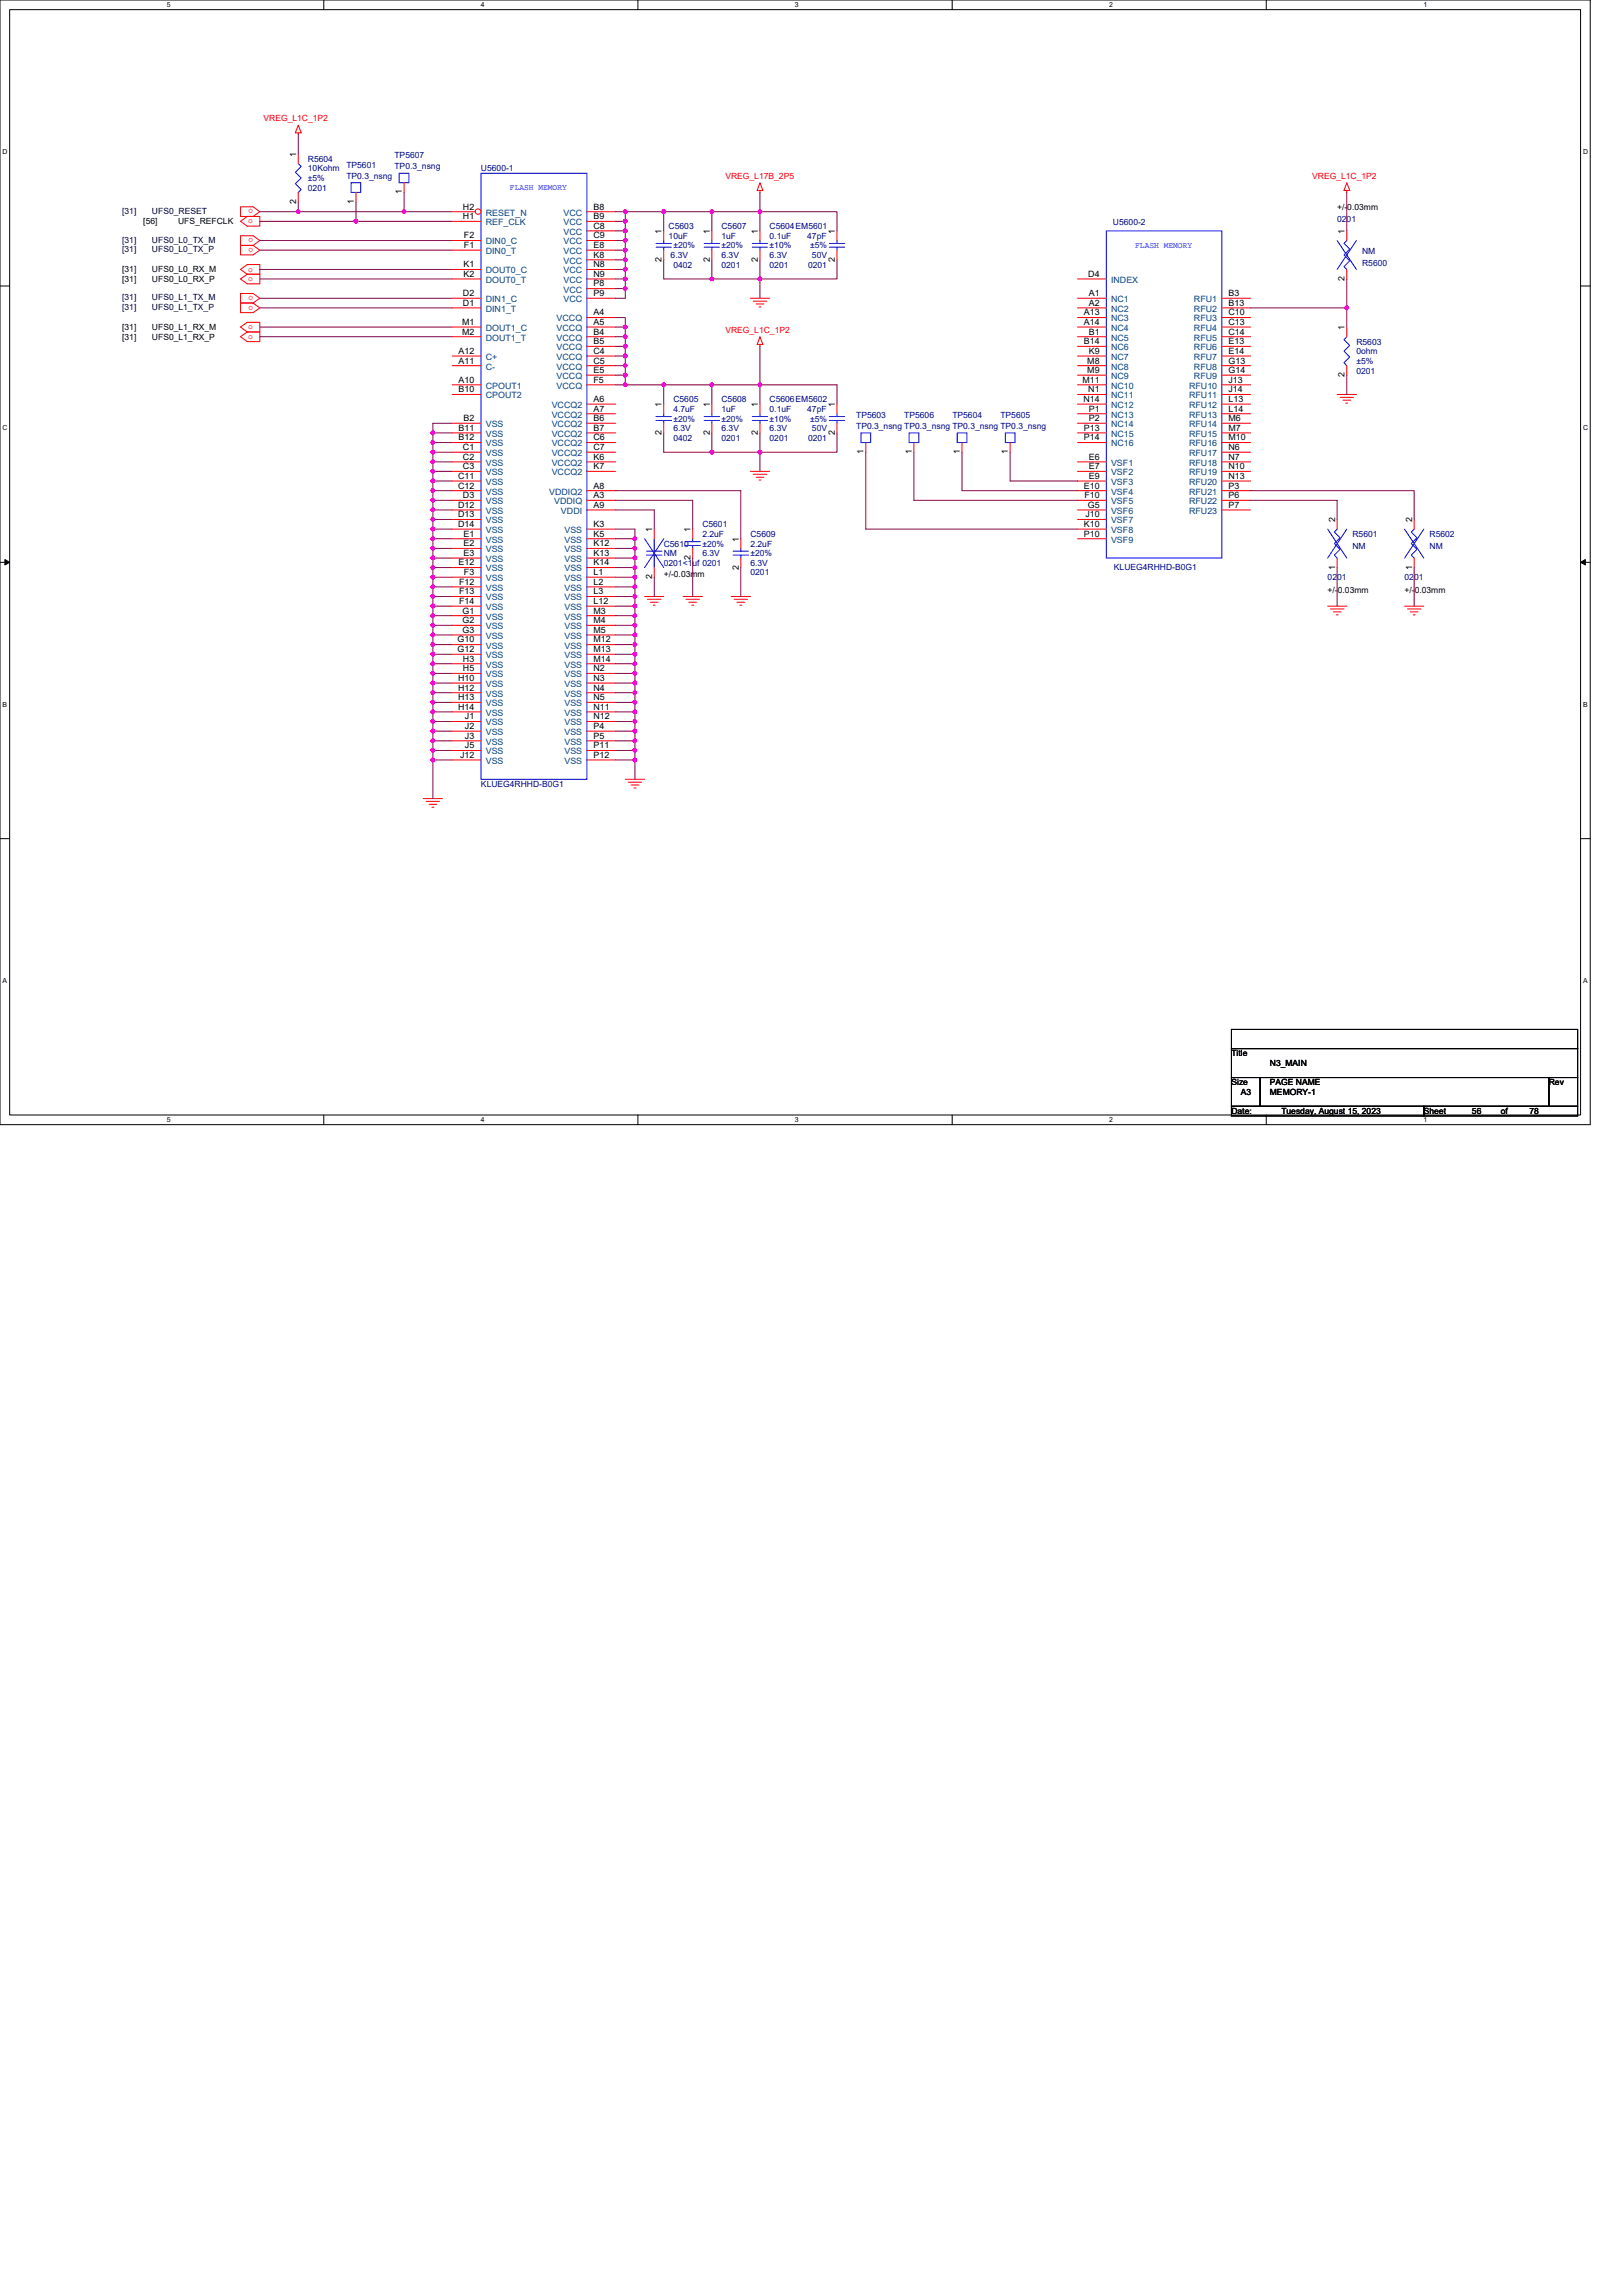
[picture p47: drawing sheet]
<svg xmlns="http://www.w3.org/2000/svg" width="210mm" height="297mm" viewBox="0 0 210 297" stroke-linecap="round" stroke-linejoin="round" font-family="sans-serif">
<defs><g id="words">
<g font-size="1.1" fill="#f00">
<text x="34.1" y="15.7">VREG_L1C_1P2</text>
<text x="93.9" y="23.2">VREG_L17B_2P5</text>
<text x="169.8" y="23.2">VREG_L1C_1P2</text>
<text x="32.1" y="28.9">o</text>
<text x="32.7" y="27.1" transform="rotate(-180 32.7 27.1)">o</text>
<text x="32.1" y="35.1">o</text>
<text x="32.7" y="32.1" transform="rotate(-180 32.7 32.1)">o</text>
<text x="32.7" y="30.8" transform="rotate(-180 32.7 30.8)">o</text>
<text x="32.1" y="36.4">o</text>
<text x="32.7" y="38.3" transform="rotate(-180 32.7 38.3)">o</text>
<text x="32.7" y="39.5" transform="rotate(-180 32.7 39.5)">o</text>
<text x="32.1" y="42.6">o</text>
<text x="32.1" y="43.9">o</text>
<text x="93.9" y="43.1">VREG_L1C_1P2</text>
</g>
<g font-size="1.1">
<text x="38.3" y="20.3" transform="rotate(-90 38.3 20.3)">1</text>
<text x="18.5" y="29">[56]</text>
<text x="23" y="29">UFS_REFCLK</text>
<text x="38.3" y="26.4" transform="rotate(-90 38.3 26.4)">2</text>
<text x="45.8" y="26.4" transform="rotate(-90 45.8 26.4)">1</text>
<text x="52" y="25.1" transform="rotate(-90 52 25.1)">1</text>
<text x="59.9" y="28.4">H1</text>
<text x="59.9" y="27.1">H2</text>
<text x="76.8" y="27.1">B8</text>
<text x="76.8" y="28.4">B9</text>
<text x="76.8" y="29.6">C8</text>
<text x="173" y="27.2">+/-0.03mm</text>
<text x="15.8" y="35.2">[31]</text>
<text x="19.7" y="35.2">UFS0_L0_RX_M</text>
<text x="60" y="34.6">K1</text>
<text x="60" y="35.8">K2</text>
<text x="60" y="30.8">F2</text>
<text x="60" y="32.1">F1</text>
<text x="76.8" y="30.8">C9</text>
<text x="76.8" y="32.1">E8</text>
<text x="76.8" y="33.3">K8</text>
<text x="76.8" y="34.6">N8</text>
<text x="76.8" y="35.8">N9</text>
<text x="85.6" y="33.9" transform="rotate(-90 85.6 33.9)">2</text>
<text x="85.6" y="30.2" transform="rotate(-90 85.6 30.2)">1</text>
<text x="91.8" y="33.9" transform="rotate(-90 91.8 33.9)">2</text>
<text x="91.8" y="30.2" transform="rotate(-90 91.8 30.2)">1</text>
<text x="98" y="33.9" transform="rotate(-90 98 33.9)">2</text>
<text x="98" y="30.2" transform="rotate(-90 98 30.2)">1</text>
<text x="108" y="33.9" transform="rotate(-90 108 33.9)">2</text>
<text x="108" y="30.2" transform="rotate(-90 108 30.2)">1</text>
<text x="140.8" y="35.8">D4</text>
<text x="174" y="30.2" transform="rotate(-90 174 30.2)">1</text>
<text x="15.8" y="36.5">[31]</text>
<text x="19.7" y="36.5">UFS0_L0_RX_P</text>
<text x="59.9" y="38.3">D2</text>
<text x="59.9" y="39.6">D1</text>
<text x="76.8" y="37.1">P8</text>
<text x="76.8" y="38.3">P9</text>
<text x="76.8" y="40.8">A4</text>
<text x="140.2" y="40.8">A13</text>
<text x="140.9" y="38.3">A1</text>
<text x="140.9" y="39.6">A2</text>
<text x="158.9" y="38.3">B3</text>
<text x="158.9" y="39.6">B13</text>
<text x="158.9" y="40.8">C10</text>
<text x="174" y="36.4" transform="rotate(-90 174 36.4)">2</text>
<text x="15.8" y="42.7">[31]</text>
<text x="15.8" y="44">[31]</text>
<text x="19.7" y="42.7">UFS0_L1_RX_M</text>
<text x="19.7" y="44">UFS0_L1_RX_P</text>
<text x="59.3" y="45.8">A12</text>
<text x="59.3" y="47">A11</text>
<text x="59.8" y="42">M1</text>
<text x="59.8" y="43.3">M2</text>
<text x="76.8" y="42">A5</text>
<text x="76.8" y="43.3">B4</text>
<text x="76.8" y="44.5">B5</text>
<text x="76.8" y="45.8">C4</text>
<text x="76.8" y="47">C5</text>
<text x="140.2" y="42">A14</text>
<text x="140.2" y="44.5">B14</text>
<text x="140.7" y="47">M8</text>
<text x="140.9" y="43.3">B1</text>
<text x="140.9" y="45.8">K9</text>
<text x="158.9" y="42">C13</text>
<text x="158.9" y="43.3">C14</text>
<text x="158.9" y="44.5">E13</text>
<text x="158.9" y="45.8">E14</text>
<text x="158.9" y="47">G13</text>
<text x="174" y="42.7" transform="rotate(-90 174 42.7)">1</text>
<text x="59.3" y="49.5">A10</text>
<text x="59.3" y="50.8">B10</text>
<text x="76.8" y="52">A6</text>
<text x="76.8" y="53.3">A7</text>
<text x="76.8" y="48.3">E5</text>
<text x="76.8" y="49.5">F5</text>
<text x="85.6" y="52.7" transform="rotate(-90 85.6 52.7)">1</text>
<text x="91.8" y="52.7" transform="rotate(-90 91.8 52.7)">1</text>
<text x="98" y="52.7" transform="rotate(-90 98 52.7)">1</text>
<text x="108" y="52.7" transform="rotate(-90 108 52.7)">1</text>
<text x="140" y="49.5">M11</text>
<text x="140.2" y="52">N14</text>
<text x="140.7" y="48.3">M9</text>
<text x="140.8" y="50.8">N1</text>
<text x="140.9" y="53.3">P1</text>
<text x="158.9" y="49.5">J13</text>
<text x="158.9" y="50.8">J14</text>
<text x="158.9" y="52">L13</text>
<text x="158.9" y="53.3">L14</text>
<text x="158.9" y="48.3">G14</text>
<text x="174" y="48.8" transform="rotate(-90 174 48.8)">2</text>
<text x="59.3" y="55.7">B11</text>
<text x="59.3" y="57">B12</text>
<text x="59.9" y="58.2">C1</text>
<text x="59.9" y="59.5">C2</text>
<text x="60" y="54.5">B2</text>
<text x="76.8" y="54.5">B6</text>
<text x="76.8" y="55.7">B7</text>
<text x="76.8" y="57">C6</text>
<text x="76.8" y="58.2">C7</text>
<text x="76.8" y="59.5">K6</text>
<text x="85.6" y="56.3" transform="rotate(-90 85.6 56.3)">2</text>
<text x="91.8" y="56.3" transform="rotate(-90 91.8 56.3)">2</text>
<text x="98" y="56.3" transform="rotate(-90 98 56.3)">2</text>
<text x="108" y="56.3" transform="rotate(-90 108 56.3)">2</text>
<text x="111.7" y="58.8" transform="rotate(-90 111.7 58.8)">1</text>
<text x="118" y="58.8" transform="rotate(-90 118 58.8)">1</text>
<text x="124.2" y="58.8" transform="rotate(-90 124.2 58.8)">1</text>
<text x="130.4" y="58.8" transform="rotate(-90 130.4 58.8)">1</text>
<text x="140.2" y="55.7">P13</text>
<text x="140.2" y="57">P14</text>
<text x="140.9" y="54.5">P2</text>
<text x="140.9" y="59.5">E6</text>
<text x="158.9" y="54.5">M6</text>
<text x="158.9" y="55.7">M7</text>
<text x="158.9" y="57">M10</text>
<text x="158.9" y="58.2">N6</text>
<text x="158.9" y="59.5">N7</text>
<text x="59.3" y="62">C11</text>
<text x="59.3" y="63.2">C12</text>
<text x="59.3" y="65.7">D12</text>
<text x="59.9" y="60.7">C3</text>
<text x="59.9" y="64.5">D3</text>
<text x="76.8" y="60.7">K7</text>
<text x="76.8" y="65.7">A9</text>
<text x="76.8" y="64.5">A3</text>
<text x="76.8" y="63.2">A8</text>
<text x="140.2" y="63.2">E10</text>
<text x="140.3" y="64.5">F10</text>
<text x="140.7" y="65.7">G5</text>
<text x="140.9" y="60.7">E7</text>
<text x="140.9" y="62">E9</text>
<text x="158.9" y="60.7">N10</text>
<text x="158.9" y="62">N13</text>
<text x="158.9" y="63.2">P3</text>
<text x="158.9" y="64.5">P6</text>
<text x="158.9" y="65.7">P7</text>
<text x="59.3" y="66.9">D13</text>
<text x="59.3" y="68.2">D14</text>
<text x="60" y="69.4">E1</text>
<text x="60" y="70.7">E2</text>
<text x="60" y="71.9">E3</text>
<text x="76.8" y="68.2">K3</text>
<text x="76.8" y="69.4">K5</text>
<text x="76.8" y="70.7">K12</text>
<text x="76.8" y="71.9">K13</text>
<text x="84.4" y="68.8" transform="rotate(-90 84.4 68.8)">1</text>
<text x="89.3" y="68.8" transform="rotate(-90 89.3 68.8)">1</text>
<text x="95.6" y="70.1" transform="rotate(-90 95.6 70.1)">1</text>
<text x="140.2" y="68.2">K10</text>
<text x="140.2" y="69.4">P10</text>
<text x="140.4" y="66.9">J10</text>
<text x="172.7" y="67.6" transform="rotate(-90 172.7 67.6)">2</text>
<text x="182.7" y="67.6" transform="rotate(-90 182.7 67.6)">2</text>
<text x="59.3" y="73.2">E12</text>
<text x="59.4" y="75.6">F12</text>
<text x="59.4" y="76.9">F13</text>
<text x="60" y="74.4">F3</text>
<text x="76.8" y="73.2">K14</text>
<text x="76.8" y="74.4">L1</text>
<text x="76.8" y="75.6">L2</text>
<text x="76.8" y="76.9">L3</text>
<text x="84.4" y="74.9" transform="rotate(-90 84.4 74.9)">2</text>
<text x="85.9" y="74.7">+/-0.03mm</text>
<text x="89.3" y="72.5" transform="rotate(-90 89.3 72.5)">2</text>
<text x="95.6" y="73.7" transform="rotate(-90 95.6 73.7)">2</text>
<text x="171.8" y="76.7">+/-0.03mm</text>
<text x="172.7" y="73.7" transform="rotate(-90 172.7 73.7)">1</text>
<text x="181.7" y="76.7">+/-0.03mm</text>
<text x="182.7" y="73.7" transform="rotate(-90 182.7 73.7)">1</text>
<text x="59.2" y="83.1">G10</text>
<text x="59.4" y="78.1">F14</text>
<text x="59.8" y="79.4">G1</text>
<text x="59.8" y="80.6">G2</text>
<text x="59.8" y="81.9">G3</text>
<text x="76.8" y="78.1">L12</text>
<text x="76.8" y="79.4">M3</text>
<text x="76.8" y="80.6">M4</text>
<text x="76.8" y="81.9">M5</text>
<text x="76.8" y="83.1">M12</text>
<text x="59.2" y="84.4">G12</text>
<text x="59.3" y="88.1">H10</text>
<text x="59.3" y="89.3">H12</text>
<text x="59.9" y="85.6">H3</text>
<text x="59.9" y="86.8">H5</text>
<text x="76.8" y="84.4">M13</text>
<text x="76.8" y="85.6">M14</text>
<text x="76.8" y="86.8">N2</text>
<text x="76.8" y="88.1">N3</text>
<text x="76.8" y="89.3">N4</text>
<text x="59.3" y="90.6">H13</text>
<text x="59.3" y="91.8">H14</text>
<text x="60.2" y="93.1">J1</text>
<text x="60.2" y="94.3">J2</text>
<text x="60.2" y="95.6">J3</text>
<text x="76.8" y="90.6">N5</text>
<text x="76.8" y="91.8">N11</text>
<text x="76.8" y="93.1">N12</text>
<text x="76.8" y="94.3">P4</text>
<text x="76.8" y="95.6">P5</text>
<text x="59.5" y="98">J12</text>
<text x="60.2" y="96.8">J5</text>
<text x="76.8" y="96.8">P11</text>
<text x="76.8" y="98">P12</text>
<text x="159.3" y="136.7">Title</text>
<text x="164.3" y="137.9">N3_MAIN</text>
<text x="159.3" y="140.4">Size</text>
<text x="160.5" y="141.7">A3</text>
<text x="164.3" y="140.4">PAGE NAME</text>
<text x="164.3" y="141.7">MEMORY-1</text>
<text x="200.4" y="140.4">Rev</text>
<text x="159.3" y="144.1">Date:</text>
<text x="165.8" y="144.1">Tuesday, August 15, 2023</text>
<text x="184.2" y="144.1">Sheet</text>
<text x="190.4" y="144.1">56</text>
<text x="194.2" y="144.1">of</text>
<text x="197.9" y="144.1">78</text>
</g>
<g font-size="1.1" fill="#000080">
<text x="39.8" y="20.9">R5604</text>
<text x="39.8" y="22.2">10Kohm</text>
<text x="39.8" y="23.4">±5%</text>
<text x="44.8" y="21.7">TP5601</text>
<text x="44.8" y="23.2">TP0.3_nsng</text>
<text x="51" y="20.4">TP5607</text>
<text x="51" y="21.9">TP0.3_nsng</text>
<text x="62.2" y="22.2">U5600-1</text>
<text x="39.8" y="24.7">0201</text>
<text x="86.5" y="29.7">C5603</text>
<text x="93.3" y="29.7">C5607</text>
<text x="99.6" y="29.7">C5604EM5601</text>
<text x="144" y="29.1">U5600-2</text>
<text x="173" y="28.8">0201</text>
<text x="86.5" y="30.9">10uF</text>
<text x="86.8" y="33.4">6.3V</text>
<text x="87.1" y="34.6">0402</text>
<text x="87.1" y="32.1">±20%</text>
<text x="93.3" y="30.9">1uF</text>
<text x="93.3" y="34.6">0201</text>
<text x="93.3" y="33.4">6.3V</text>
<text x="93.3" y="32.1">±20%</text>
<text x="99.6" y="30.9">0.1uF</text>
<text x="99.6" y="34.6">0201</text>
<text x="99.6" y="33.4">6.3V</text>
<text x="99.6" y="32.1">±10%</text>
<text x="104.4" y="30.9">47pF</text>
<text x="104.5" y="34.6">0201</text>
<text x="104.8" y="32.1">±5%</text>
<text x="105.1" y="33.4">50V</text>
<text x="176.2" y="34.4">R5600</text>
<text x="176.2" y="32.9">NM</text>
<text x="175.5" y="44.6">R5603</text>
<text x="175.5" y="45.8">0ohm</text>
<text x="175.5" y="47.1">±5%</text>
<text x="87.1" y="52">C5605</text>
<text x="87.1" y="53.3">4.7uF</text>
<text x="93.3" y="52">C5608</text>
<text x="93.3" y="53.3">1uF</text>
<text x="99.6" y="52">C5606EM5602</text>
<text x="99.6" y="53.3">0.1uF</text>
<text x="104.4" y="53.3">47pF</text>
<text x="175.5" y="48.3">0201</text>
<text x="87.1" y="57">0402</text>
<text x="87.1" y="55.8">6.3V</text>
<text x="87.1" y="54.5">±20%</text>
<text x="93.3" y="57">0201</text>
<text x="93.3" y="55.8">6.3V</text>
<text x="93.3" y="54.5">±20%</text>
<text x="99.6" y="57">0201</text>
<text x="99.6" y="55.8">6.3V</text>
<text x="99.6" y="54.5">±10%</text>
<text x="104.5" y="57">0201</text>
<text x="104.8" y="54.5">±5%</text>
<text x="105.1" y="55.8">50V</text>
<text x="110.8" y="54">TP5603</text>
<text x="110.8" y="55.5">TP0.3_nsng TP0.3_nsng TP0.3_nsng TP0.3_nsng</text>
<text x="117" y="54">TP5606</text>
<text x="123.2" y="54">TP5604</text>
<text x="129.4" y="54">TP5605</text>
<text x="85.9" y="70.7">C5610</text>
<text x="85.9" y="72">NM</text>
<text x="90.9" y="68.2">C5601</text>
<text x="90.9" y="69.5">2.2uF</text>
<text x="90.9" y="72">6.3V</text>
<text x="90.9" y="70.7">±20%</text>
<text x="97.1" y="69.5">C5609</text>
<text x="97.1" y="70.7">2.2uF</text>
<text x="97.1" y="72">±20%</text>
<text x="175" y="69.5">R5601</text>
<text x="175" y="71">NM</text>
<text x="185" y="69.5">R5602</text>
<text x="185" y="71">NM</text>
<text x="85.9" y="73.2">0201&lt;1uf 0201</text>
<text x="97.1" y="74.4">0201</text>
<text x="97.1" y="73.2">6.3V</text>
<text x="144.1" y="73.7">KLUEG4RHHD-B0G1</text>
<text x="171.8" y="75.1">0201</text>
<text x="181.7" y="75.1">0201</text>
<text x="62.2" y="101.8">KLUEG4RHHD-B0G1</text>
</g>
<g font-size="1.1" fill="#000040">
<text x="15.8" y="27.7">[31]</text>
<text x="19.7" y="27.7">UFS0_RESET</text>
<text x="15.8" y="32.6">[31]</text>
<text x="15.8" y="31.4">[31]</text>
<text x="19.7" y="32.6">UFS0_L0_TX_P</text>
<text x="19.7" y="31.4">UFS0_L0_TX_M</text>
<text x="15.8" y="38.9">[31]</text>
<text x="15.8" y="40.1">[31]</text>
<text x="19.7" y="38.9">UFS0_L1_TX_M</text>
<text x="19.7" y="40.1">UFS0_L1_TX_P</text>
</g>
<g font-size="1.1" fill="#004080">
<text x="62.8" y="29.1">REF_CLK</text>
<text x="62.8" y="27.9">RESET_N</text>
<text x="72.9" y="27.9">VCC</text>
<text x="72.9" y="29.1">VCC</text>
<text x="62.8" y="31.6">DIN0_C</text>
<text x="62.8" y="32.9">DIN0_T</text>
<text x="62.8" y="35.4">DOUT0_C</text>
<text x="72.9" y="30.4">VCC</text>
<text x="72.9" y="31.6">VCC</text>
<text x="72.9" y="32.9">VCC</text>
<text x="72.9" y="34.1">VCC</text>
<text x="72.9" y="35.4">VCC</text>
<text x="62.8" y="39.1">DIN1_C</text>
<text x="62.8" y="40.3">DIN1_T</text>
<text x="62.8" y="36.6">DOUT0_T</text>
<text x="72" y="41.6">VCCQ</text>
<text x="72.9" y="36.6">VCC</text>
<text x="72.9" y="37.8">VCC</text>
<text x="72.9" y="39.1">VCC</text>
<text x="143.7" y="39.1">NC1</text>
<text x="143.7" y="40.3">NC2</text>
<text x="143.7" y="36.6">INDEX</text>
<text x="143.7" y="41.6">NC3</text>
<text x="154.5" y="39.1">RFU1</text>
<text x="154.5" y="40.3">RFU2</text>
<text x="154.5" y="41.6">RFU3</text>
<text x="62.8" y="42.8">DOUT1_C</text>
<text x="62.8" y="44.1">DOUT1_T</text>
<text x="62.8" y="46.6">C+</text>
<text x="62.8" y="47.8">C-</text>
<text x="72" y="42.8">VCCQ</text>
<text x="72" y="44.1">VCCQ</text>
<text x="72" y="45.3">VCCQ</text>
<text x="72" y="46.6">VCCQ</text>
<text x="72" y="47.8">VCCQ</text>
<text x="143.7" y="42.8">NC4</text>
<text x="143.7" y="44.1">NC5</text>
<text x="143.7" y="45.3">NC6</text>
<text x="143.7" y="46.6">NC7</text>
<text x="143.7" y="47.8">NC8</text>
<text x="154.5" y="42.8">RFU4</text>
<text x="154.5" y="44.1">RFU5</text>
<text x="154.5" y="45.3">RFU6</text>
<text x="154.5" y="46.6">RFU7</text>
<text x="154.5" y="47.8">RFU8</text>
<text x="62.8" y="50.3">CPOUT1</text>
<text x="62.8" y="51.5">CPOUT2</text>
<text x="71.4" y="52.8">VCCQ2</text>
<text x="72" y="49">VCCQ</text>
<text x="72" y="50.3">VCCQ</text>
<text x="143.7" y="50.3">NC10</text>
<text x="143.7" y="51.5">NC11</text>
<text x="143.7" y="52.8">NC12</text>
<text x="143.7" y="49">NC9</text>
<text x="153.8" y="50.3">RFU10</text>
<text x="153.8" y="51.5">RFU11</text>
<text x="153.8" y="52.8">RFU12</text>
<text x="154.5" y="49">RFU9</text>
<text x="62.8" y="55.3">VSS</text>
<text x="62.8" y="56.5">VSS</text>
<text x="62.8" y="57.8">VSS</text>
<text x="62.8" y="59">VSS</text>
<text x="71.4" y="54">VCCQ2</text>
<text x="71.4" y="55.3">VCCQ2</text>
<text x="71.4" y="56.5">VCCQ2</text>
<text x="71.4" y="57.8">VCCQ2</text>
<text x="71.4" y="59">VCCQ2</text>
<text x="143.7" y="54">NC13</text>
<text x="143.7" y="55.3">NC14</text>
<text x="143.7" y="56.5">NC15</text>
<text x="143.7" y="57.8">NC16</text>
<text x="153.8" y="54">RFU13</text>
<text x="153.8" y="55.3">RFU14</text>
<text x="153.8" y="56.5">RFU15</text>
<text x="153.8" y="57.8">RFU16</text>
<text x="153.8" y="59">RFU17</text>
<text x="62.8" y="60.3">VSS</text>
<text x="62.8" y="61.5">VSS</text>
<text x="62.8" y="62.7">VSS</text>
<text x="62.8" y="64">VSS</text>
<text x="62.8" y="65.2">VSS</text>
<text x="71.1" y="64">VDDIQ2</text>
<text x="71.4" y="60.3">VCCQ2</text>
<text x="71.4" y="61.5">VCCQ2</text>
<text x="71.7" y="65.2">VDDIQ</text>
<text x="143.7" y="60.3">VSF1</text>
<text x="143.7" y="61.5">VSF2</text>
<text x="143.7" y="62.7">VSF3</text>
<text x="143.7" y="64">VSF4</text>
<text x="143.7" y="65.2">VSF5</text>
<text x="153.8" y="60.3">RFU18</text>
<text x="153.8" y="61.5">RFU19</text>
<text x="153.8" y="62.7">RFU20</text>
<text x="153.8" y="64">RFU21</text>
<text x="153.8" y="65.2">RFU22</text>
<text x="62.8" y="66.5">VSS</text>
<text x="62.8" y="67.7">VSS</text>
<text x="62.8" y="69">VSS</text>
<text x="62.8" y="70.2">VSS</text>
<text x="62.8" y="71.5">VSS</text>
<text x="72.6" y="66.5">VDDI</text>
<text x="73" y="69">VSS</text>
<text x="73" y="70.2">VSS</text>
<text x="73" y="71.5">VSS</text>
<text x="143.7" y="66.5">VSF6</text>
<text x="143.7" y="67.7">VSF7</text>
<text x="143.7" y="69">VSF8</text>
<text x="143.7" y="70.2">VSF9</text>
<text x="153.8" y="66.5">RFU23</text>
<text x="62.8" y="72.7">VSS</text>
<text x="62.8" y="73.9">VSS</text>
<text x="62.8" y="75.2">VSS</text>
<text x="62.8" y="76.4">VSS</text>
<text x="62.8" y="77.7">VSS</text>
<text x="73" y="72.7">VSS</text>
<text x="73" y="73.9">VSS</text>
<text x="73" y="75.2">VSS</text>
<text x="73" y="76.4">VSS</text>
<text x="73" y="77.7">VSS</text>
<text x="62.8" y="78.9">VSS</text>
<text x="62.8" y="80.2">VSS</text>
<text x="62.8" y="81.4">VSS</text>
<text x="62.8" y="82.7">VSS</text>
<text x="62.8" y="83.9">VSS</text>
<text x="73" y="78.9">VSS</text>
<text x="73" y="80.2">VSS</text>
<text x="73" y="81.4">VSS</text>
<text x="73" y="82.7">VSS</text>
<text x="73" y="83.9">VSS</text>
<text x="62.8" y="85.2">VSS</text>
<text x="62.8" y="86.4">VSS</text>
<text x="62.8" y="87.6">VSS</text>
<text x="62.8" y="88.9">VSS</text>
<text x="73" y="85.2">VSS</text>
<text x="73" y="86.4">VSS</text>
<text x="73" y="87.6">VSS</text>
<text x="73" y="88.9">VSS</text>
<text x="62.8" y="90.1">VSS</text>
<text x="62.8" y="91.4">VSS</text>
<text x="62.8" y="92.6">VSS</text>
<text x="62.8" y="93.9">VSS</text>
<text x="62.8" y="95.1">VSS</text>
<text x="73" y="90.1">VSS</text>
<text x="73" y="91.4">VSS</text>
<text x="73" y="92.6">VSS</text>
<text x="73" y="93.9">VSS</text>
<text x="73" y="95.1">VSS</text>
<text x="62.8" y="96.4">VSS</text>
<text x="62.8" y="97.6">VSS</text>
<text x="62.8" y="98.8">VSS</text>
<text x="73" y="96.4">VSS</text>
<text x="73" y="97.6">VSS</text>
<text x="73" y="98.8">VSS</text>
</g>
<g font-size="1.1" fill="#00f">
<text x="66" y="24.6">FLASH MEMORY</text>
<text x="146.9" y="32">FLASH MEMORY</text>
</g>
<g font-size=".9">
<text x="21.6" y="1">5</text>
<text x="62.2" y="1">4</text>
<text x="102.8" y="1">3</text>
<text x="143.5" y="1">2</text>
<text x="184.2" y="1">1</text>
<text x=".3" y="19.9">D</text>
<text x="204.8" y="19.9">D</text>
<text x=".3" y="55.7">C</text>
<text x="204.8" y="55.7">C</text>
<text x=".3" y="91.4">B</text>
<text x="204.8" y="91.4">B</text>
<text x=".3" y="127.2">A</text>
<text x="204.8" y="127.2">A</text>
<text x="21.6" y="145.2">5</text>
<text x="62.2" y="145.2">4</text>
<text x="102.8" y="145.2">3</text>
<text x="143.5" y="145.2">2</text>
<text x="184.2" y="145.2">1</text>
</g>
</g></defs>
<path d="M0 0h205.7v145.5h-205.7zM1.2 1.2h203.3v143.1h-203.3z" fill="none" stroke="#000" stroke-width=".13"/>
<g fill="#fff">
<path d="M21.6 .1h.5v1h-.5z"/>
<path d="M21.6 144.4h.5v1h-.5z"/>
</g>
<path d="M41.9 0v1.2M41.9 144.3v1.2" fill="none" stroke="#000" stroke-width=".13"/>
<g fill="#fff">
<path d="M62.2 .1h.5v1h-.5z"/>
<path d="M62.2 144.4h.5v1h-.5z"/>
</g>
<path d="M82.5 0v1.2M82.5 144.3v1.2" fill="none" stroke="#000" stroke-width=".13"/>
<g fill="#fff">
<path d="M102.8 .1h.5v1h-.5z"/>
<path d="M102.8 144.4h.5v1h-.5z"/>
</g>
<path d="M123.2 0v1.2M123.2 144.3v1.2" fill="none" stroke="#000" stroke-width=".13"/>
<g fill="#fff">
<path d="M143.5 .1h.5v1h-.5z"/>
<path d="M143.5 144.4h.5v1h-.5z"/>
</g>
<path d="M163.8 0v1.2M163.8 144.3v1.2" fill="none" stroke="#000" stroke-width=".13"/>
<g fill="#fff">
<path d="M184.1 .1h.5v1h-.5z"/>
<path d="M184.1 144.4h.5v1h-.5z"/>
<path d="M.3 19.1h.7v1h-.7z"/>
<path d="M204.8 19.1h.6v1h-.6z"/>
<path d="M.3 54.9h.7v1h-.7z"/>
<path d="M204.8 54.9h.6v1h-.6z"/>
</g>
<path d="M0 37h1.2M204.5 37h1.2" fill="none" stroke="#000" stroke-width=".13"/>
<g fill="#fff">
<path d="M.3 90.6h.6v1h-.6z"/>
<path d="M204.8 90.6h.6v1h-.6z"/>
</g>
<path d="M0 72.7h1.2M204.5 72.7h1.2" fill="none" stroke="#000" stroke-width=".13"/>
<path d="M.6 72.4l.6 .3-.6 .4zM204.5 72.7l.6-.3v.7z" fill="#000" stroke="#000" stroke-width=".13"/>
<g fill="#fff">
<path d="M.3 126.4h.6v1h-.6z"/>
<path d="M204.8 126.4h.6v1h-.6z"/>
</g>
<path d="M0 108.5h1.2M204.5 108.5h1.2M159.3 133.2h44.8v2.5h-44.8zM159.3 135.7h44.8v3.7h-44.8zM159.3 139.4h3.7v3.7h-3.7zM163 139.4h37.4v3.7h-37.4zM200.4 139.4h3.7v3.7h-3.7zM159.3 143.1h24.9v1.3h-24.9zM184.2 143.1h19.9v1.3h-19.9z" fill="none" stroke="#000" stroke-width=".13"/>
<g fill="none" stroke="#f00" stroke-width=".13">
<path d="M38.6 17.2v.2M38.6 16.2l.4 1h-.8zM31.1 34.9l.9-.7h1.6v1.3h-1.6zM31.1 36.1l.9-.6h1.6v1.2h-1.6zM31.1 28.6l.9-.6h1.6v1.3h-1.6zM31.1 26.8h1.6l.9 .6-.9 .6h-1.6zM31.1 31.7h1.6l.9 .7-.9 .6h-1.6zM31.1 30.5h1.6l.9 .6-.9 .6h-1.6zM31.1 38h1.6l.9 .6-.9 .6h-1.6zM31.1 39.2h1.6l.9 .6-.9 .6h-1.6zM46.1 24.9v1.2M58.5 28.6h3.7"/>
<path d="M85.9 29.9v1.2M85.9 32.4v1.2M97.1 38.6h2.5M97.5 39h1.7M97.8 39.3h1M98.2 39.7h.2M98.3 23.6l.4 1h-.7zM98.3 24.6v.3M174.2 23.6l.4 1h-.7zM174.2 24.6v.3M31.1 42.3l.9-.6h1.6v1.2h-1.6zM31.1 43.6l.9-.7h1.6v1.3h-1.6z"/>
<path d="M98.3 43.6l.4 1h-.7zM98.3 44.6v.2M108.3 52.3v1.2M108.3 54.8v1.2M130.7 57.3v1.2M173 51h2.5M173.4 51.4h1.7M173.8 51.8h1M174.1 52.2h.3M83.4 77.2h2.5M83.8 77.5h1.7M84.1 77.9h1"/>
<path d="M84.5 78.3h.3M88.4 77.2h2.5M88.8 77.5h1.7M89.1 77.9h1M89.5 78.3h.2M89.6 68.5v1.2M89.6 71v1.2M94.6 77.2h2.5M95 77.5h1.7M95.3 77.9h1M95.7 78.3h.3M97.1 61h2.5"/>
<path d="M97.5 61.4h1.7M97.8 61.7h1M98.2 62.1h.2M171.8 78.4h2.4M172.1 78.8h1.8M172.5 79.2h1M172.9 79.5h.2M181.7 78.4h2.5M182.1 78.8h1.7M182.5 79.2h1M182.8 79.5h.3M54.8 103.3h2.5"/>
<path d="M55.1 103.7h1.8M55.5 104.1h1M55.9 104.4h.2M80.9 100.8h2.5M81.3 101.2h1.7M81.6 101.6h1.1M82 101.9h.3"/>
</g>
<g fill="none" stroke="#00f" stroke-width=".13">
<path d="M45.4 23.6h1.3v1.3h-1.3zM62.2 22.4h13.7v78.4h-13.7zM84.9 31.5h2M84.9 32h2M85.9 31.1v.4M85.9 32v.4M107.3 53.9h2M107.3 54.4h2M108.3 53.5v.4M108.3 54.4v.4M130.1 56h1.2v1.3h-1.2zM88.6 70.1h2"/>
<path d="M88.6 70.6h2M89.6 69.7v.4M89.6 70.6v.4"/>
</g>
<circle cx="61.9" cy="27.4" r=".36" fill="#fff" stroke="#f00" stroke-width=".13"/>
<g fill="none" stroke="#f00" stroke-width=".13">
<path d="M38.6 19.9v1.3M38.6 24.9v1.2M52.3 23.6v1.3M58.5 31.1h3.7M58.5 38.6h3.7M58.5 32.4h3.7M58.5 39.8h3.7M58.5 34.9h3.7M58.5 36.1h3.7M58.5 27.4h3M75.9 27.4h3.8M75.9 28.6h3.8"/>
<path d="M75.9 29.9h3.8M75.9 31.1h3.8M75.9 32.4h3.8M75.9 33.6h3.8M75.9 34.9h3.8M75.9 36.1h3.8M75.9 37.3h3.8M75.9 38.6h3.8M92.1 29.9v1.2M92.1 32.4v1.2M98.3 29.9v1.2M98.3 32.4v1.2"/>
<path d="M108.3 29.9v1.2M108.3 32.4v1.2M139.4 38.6h3.7M139.4 39.8h3.7M139.4 36.1h3.7M158.1 38.6h3.7M158.1 39.8h3.7M174.2 29.9v1.2M174.2 34.9v1.2M58.5 42.3h3.7M58.5 43.6h3.7M58.5 54.8h3.7"/>
<path d="M58.5 56h3.7M58.5 57.3h3.7M58.5 58.5h3.7M58.5 59.8h3.7M58.5 49.8h3.7M58.5 46.1h3.7M58.5 47.3h3.7M58.5 51h3.7M75.9 52.3h3.8M75.9 53.5h3.8M75.9 54.8h3.8M75.9 56h3.8"/>
<path d="M75.9 57.3h3.8M75.9 58.5h3.8M75.9 59.8h3.8M75.9 41.1h3.8M75.9 42.3h3.8M75.9 43.6h3.8M75.9 44.8h3.8M75.9 46.1h3.8M75.9 47.3h3.8M75.9 48.5h3.8M75.9 49.8h3.8M85.9 52.3v1.2"/>
<path d="M85.9 54.8v1.2M92.1 52.3v1.2M92.1 54.8v1.2M98.3 52.3v1.2M98.3 54.8v1.2M112 57.3v1.2M118.2 57.3v1.2M124.5 57.3v1.2M139.4 49.8h3.7M139.4 51h3.7M139.4 52.3h3.7M139.4 53.5h3.7"/>
<path d="M139.4 54.8h3.7M139.4 56h3.7M139.4 57.3h3.7M139.4 41.1h3.7M139.4 42.3h3.7M139.4 43.6h3.7M139.4 44.8h3.7M139.4 46.1h3.7M139.4 47.3h3.7M139.4 48.5h3.7M139.4 59.8h3.7M158.1 49.8h3.7"/>
<path d="M158.1 51h3.7M158.1 52.3h3.7M158.1 53.5h3.7M158.1 54.8h3.7M158.1 56h3.7M158.1 57.3h3.7M158.1 58.5h3.7M158.1 59.8h3.7M158.1 41.1h3.7M158.1 42.3h3.7M158.1 43.6h3.7M158.1 44.8h3.7"/>
<path d="M158.1 46.1h3.7M158.1 47.3h3.7M158.1 48.5h3.7M174.2 42.3v1.3M174.2 47.3v1.2M58.5 61h3.7M58.5 62.2h3.7M58.5 63.5h3.7M58.5 64.7h3.7M58.5 66h3.7M58.5 67.2h3.7M58.5 68.5h3.7"/>
<path d="M58.5 69.7h3.7M58.5 71h3.7M58.5 72.2h3.7M58.5 73.4h3.7M58.5 74.7h3.7M58.5 75.9h3.7M58.5 77.2h3.7M58.5 78.4h3.7M58.5 79.7h3.7M75.9 61h3.8M75.9 68.5h3.8M75.9 69.7h3.8"/>
<path d="M75.9 71h3.8M75.9 72.2h3.8M75.9 73.4h3.8M75.9 74.7h3.8M75.9 75.9h3.8M75.9 77.2h3.8M75.9 78.4h3.8M75.9 79.7h3.8M75.9 66h3.8M75.9 64.7h3.8M75.9 63.5h3.8M84.6 68.5v1.2"/>
<path d="M84.6 73.4v1.3M95.8 69.7v1.3M95.8 72.2v1.2M139.4 61h3.7M139.4 62.2h3.7M139.4 63.5h3.7M139.4 64.7h3.7M139.4 66h3.7M139.4 67.2h3.7M139.4 68.5h3.7M139.4 69.7h3.7M158.1 61h3.7"/>
<path d="M158.1 62.2h3.7M158.1 63.5h3.7M158.1 64.7h3.7M158.1 66h3.7M173 72.2v1.2M173 67.2v1.3M183 72.2v1.2M183 67.2v1.3M58.5 80.9h3.7M58.5 82.1h3.7M58.5 83.4h3.7M58.5 84.6h3.7"/>
<path d="M58.5 85.9h3.7M58.5 87.1h3.7M58.5 88.4h3.7M58.5 89.6h3.7M58.5 90.9h3.7M58.5 92.1h3.7M58.5 93.3h3.7M58.5 94.6h3.7M58.5 95.8h3.7M58.5 97.1h3.7M58.5 98.3h3.7M75.9 80.9h3.8"/>
<path d="M75.9 82.1h3.8M75.9 83.4h3.8M75.9 84.6h3.8M75.9 85.9h3.8M75.9 87.1h3.8M75.9 88.4h3.8M75.9 89.6h3.8M75.9 90.9h3.8M75.9 92.1h3.8M75.9 93.3h3.8M75.9 94.6h3.8M75.9 95.8h3.8"/>
<path d="M75.9 97.1h3.8M75.9 98.3h3.8"/>
</g>
<g fill="none" stroke="#00f" stroke-width=".13">
<path d="M38.6 21.2l.4 .3-.8 .8 .8 .7-.8 .8 .8 .7-.4 .4M51.6 22.4h1.3v1.2h-1.3zM91.1 31.5h2M91.1 32h2M92.1 31.1v.4M92.1 32v.4M97.3 31.5h2M97.3 32h2M98.3 31.1v.4M98.3 32v.4M107.3 31.5h2M107.3 32h2"/>
<path d="M108.3 31.1v.4M108.3 32v.4M143.1 29.9h15v42.3h-15zM173 31.1l2.5 3.8M174.2 31.1l-.3 .4 .7 .7-.7 .8 .7 .7-.7 .8 .3 .4M175.5 31.1l-2.5 3.8M84.9 53.9h2M84.9 54.4h2M85.9 53.5v.4M85.9 54.4v.4M91.1 53.9h2M91.1 54.4h2"/>
<path d="M92.1 53.5v.4M92.1 54.4v.4M97.3 53.9h2M97.3 54.4h2M98.3 53.5v.4M98.3 54.4v.4M111.4 56h1.2v1.3h-1.2zM117.6 56h1.3v1.3h-1.3zM123.8 56h1.3v1.3h-1.3zM174.2 43.6l-.3 .3 .7 .8-.7 .7 .7 .8-.7 .7 .3 .4M83.4 69.7l2.5 3.7M83.7 71.3h1.9"/>
<path d="M83.7 71.8h1.9M84.6 69.7v1.6M84.6 71.8v1.6M85.9 69.7l-2.5 3.7M94.8 71.3h2M94.8 71.8h2M95.8 71v.3M95.8 71.8v.4M171.8 68.5l2.4 3.7M173 68.5l-.4 .3 .8 .8-.8 .7 .8 .8-.8 .7 .4 .4M174.2 68.5l-2.4 3.7M181.7 68.5l2.5 3.7"/>
<path d="M183 68.5l-.4 .3 .7 .8-.7 .7 .7 .8-.7 .7 .4 .4M184.2 68.5l-2.5 3.7"/>
</g>
<g fill="none" stroke="#800040" stroke-width=".13">
<path d="M38.6 17.4v2.5M33.6 27.4h18.7M33.6 28.6h24.9M33.6 31.1h24.9M33.6 32.4h24.9M33.6 34.9h24.9M33.6 36.1h24.9M33.6 38.6h24.9M33.6 39.8h24.9M38.6 26.1v1.3M46.1 26.1v2.5M52.3 24.9v2.5h6.2"/>
<path d="M79.7 28.6h1.2v1.3h-1.2M79.7 27.4h1.2M79.7 31.1h1.2M79.7 34.9h1.2M79.7 37.3h1.2M80.9 27.4h5M80.9 27.4v1.2M80.9 29.9v1.2M80.9 31.1v1.3h-1.2M80.9 32.4v1.2h-1.2M80.9 33.6v1.3M80.9 34.9v1.2h-1.2"/>
<path d="M80.9 36.1v1.2M80.9 37.3v1.3h-1.2M85.9 27.4h6.2M85.9 27.4v2.5M85.9 33.6v2.5h6.2M92.1 27.4v2.5M92.1 33.6v2.5M92.1 27.4h6.2M92.1 36.1h6.2M98.3 27.4h10v2.5M98.3 24.9v2.5M98.3 27.4v2.5"/>
<path d="M98.3 33.6v2.5M98.3 36.1v2.5M108.3 33.6v2.5h-10M161.8 39.8h12.4M174.2 24.9v5M174.2 36.1v3.7M174.2 39.8v2.5M33.6 42.3h24.9M33.6 43.6h24.9M56 56v1.3M56 57.3v1.2M56 56h2.5"/>
<path d="M56 57.3h2.5M58.5 54.8h-2.5v1.2M58.5 58.5h-2.5v1.3M58.5 59.8h-2.5v1.2M79.7 41.1h1.2v1.2M79.7 42.3h1.2v1.3M79.7 43.6h1.2M79.7 44.8h1.2M79.7 46.1h1.2v1.2M79.7 47.3h1.2v1.2M79.7 48.5h1.2v1.3M79.7 49.8h1.2"/>
<path d="M80.9 49.8h5M80.9 43.6v1.2M80.9 44.8v1.3M85.9 49.8v2.5M85.9 49.8h6.2M85.9 56v2.5h6.2M92.1 49.8v2.5M92.1 56v2.5M92.1 49.8h6.2M92.1 58.5h6.2M98.3 44.8v5M98.3 49.8v2.5"/>
<path d="M98.3 56v2.5M98.3 58.5v2.5M98.3 49.8h10v2.5M108.3 56v2.5h-10M112 58.5v10h27.4M118.2 58.5v6.2h21.2M124.5 58.5v5h14.9M130.7 58.5v3.7h8.7M174.2 48.5v2.5M56 62.2v2.5M56 64.7v1.3M56 66v1.2"/>
<path d="M56 67.2v1.3M56 71v1.2M56 73.4v1.3M56 74.7v1.2M56 75.9v1.3M56 77.2v1.2M56 62.2h2.5M56 63.5h2.5M56 64.7h2.5M56 66h2.5M56 67.2h2.5M56 71h2.5"/>
<path d="M56 73.4h2.5M56 74.7h2.5M56 75.9h2.5M56 77.2h2.5M58.5 61h-2.5v1.2M58.5 68.5h-2.5v1.2M58.5 69.7h-2.5v1.3M58.5 72.2h-2.5v1.2M58.5 78.4h-2.5v1.3M58.5 79.7h-2.5v1.2M79.7 63.5h16.1v6.2M79.7 64.7h9.9v3.8"/>
<path d="M79.7 69.7h2.4v1.3M79.7 71h2.4v1.2M79.7 72.2h2.4v1.2M79.7 73.4h2.4v1.3M79.7 74.7h2.4v1.2M79.7 75.9h2.4v1.3M79.7 77.2h2.4v1.2M79.7 78.4h2.4v1.3M79.7 79.7h2.4v1.2M79.7 68.5h2.4v1.2M79.7 66h4.9v2.5M84.6 74.7v2.5"/>
<path d="M89.6 72.2v5M95.8 73.4v3.8M161.8 63.5h21.2v3.7M161.8 64.7h11.2v2.5M173 73.4v5M183 73.4v5M56 82.1v1.3M56 83.4v1.2M56 84.6v1.3M56 85.9v1.2M56 87.1v1.3M56 89.6v1.3"/>
<path d="M56 90.9v1.2M56 94.6v1.2M56 95.8v1.3M56 97.1v1.2M56 82.1h2.5M56 83.4h2.5M56 84.6h2.5M56 85.9h2.5M56 87.1h2.5M56 89.6h2.5M56 90.9h2.5M56 93.3h2.5"/>
<path d="M56 94.6h2.5M56 95.8h2.5M56 97.1h2.5M58.5 80.9h-2.5v1.2M58.5 88.4h-2.5v1.2M58.5 92.1h-2.5v2.5M58.5 98.3h-2.5v5M79.7 80.9h2.4M79.7 82.1h2.4v1.3M79.7 83.4h2.4v1.2M79.7 84.6h2.4v1.3M79.7 85.9h2.4v1.2"/>
<path d="M79.7 87.1h2.4v1.3M79.7 88.4h2.4v1.2M79.7 89.6h2.4v1.3M79.7 90.9h2.4v1.2M79.7 92.1h2.4v1.2M79.7 93.3h2.4M79.7 94.6h2.4M79.7 95.8h2.4v1.3M79.7 97.1h2.4v1.2M79.7 98.3h2.4v2.5M82.1 80.9v1.2M82.1 93.3v1.3"/>
<path d="M82.1 94.6v1.2"/>
</g>
<g fill="#f0f" stroke="#f0f" stroke-width=".13">
<circle cx="38.6" cy="27.4" r=".24"/>
<circle cx="46.1" cy="28.6" r=".24"/>
<circle cx="52.3" cy="27.4" r=".24"/>
<circle cx="56" cy="56" r=".24"/>
<circle cx="56" cy="58.5" r=".24"/>
<circle cx="56" cy="57.2" r=".24"/>
<circle cx="56" cy="59.7" r=".24"/>
<circle cx="56" cy="61" r=".24"/>
<circle cx="56" cy="62.2" r=".24"/>
<circle cx="56" cy="63.5" r=".24"/>
<circle cx="56" cy="64.7" r=".24"/>
<circle cx="56" cy="66" r=".24"/>
<circle cx="56" cy="67.2" r=".24"/>
<circle cx="56" cy="68.4" r=".24"/>
<circle cx="56" cy="69.7" r=".24"/>
<circle cx="56" cy="70.9" r=".24"/>
<circle cx="56" cy="72.2" r=".24"/>
<circle cx="56" cy="73.4" r=".24"/>
<circle cx="56" cy="74.7" r=".24"/>
<circle cx="56" cy="75.9" r=".24"/>
<circle cx="56" cy="77.2" r=".24"/>
<circle cx="56" cy="78.4" r=".24"/>
<circle cx="56" cy="79.7" r=".24"/>
<circle cx="56" cy="80.9" r=".24"/>
<circle cx="56" cy="82.1" r=".24"/>
<circle cx="56" cy="83.4" r=".24"/>
<circle cx="56" cy="85.9" r=".24"/>
<circle cx="56" cy="84.6" r=".24"/>
<circle cx="56" cy="87.1" r=".24"/>
<circle cx="56" cy="88.4" r=".24"/>
<circle cx="56" cy="89.6" r=".24"/>
<circle cx="56" cy="90.9" r=".24"/>
<circle cx="56" cy="92.1" r=".24"/>
<circle cx="56" cy="93.3" r=".24"/>
<circle cx="56" cy="94.6" r=".24"/>
<circle cx="56" cy="95.8" r=".24"/>
<circle cx="56" cy="97.1" r=".24"/>
<circle cx="56" cy="98.3" r=".24"/>
<circle cx="80.9" cy="27.4" r=".24"/>
<circle cx="80.9" cy="28.6" r=".24"/>
<circle cx="85.9" cy="27.4" r=".24"/>
<circle cx="92.1" cy="27.4" r=".24"/>
<circle cx="80.9" cy="29.9" r=".24"/>
<circle cx="80.9" cy="31.1" r=".24"/>
<circle cx="80.9" cy="32.4" r=".24"/>
<circle cx="80.9" cy="33.6" r=".24"/>
<circle cx="80.9" cy="34.8" r=".24"/>
<circle cx="80.9" cy="36.1" r=".24"/>
<circle cx="92.1" cy="36.1" r=".23"/>
<circle cx="80.9" cy="37.3" r=".24"/>
<circle cx="80.9" cy="42.3" r=".24"/>
<circle cx="80.9" cy="43.5" r=".24"/>
<circle cx="80.9" cy="44.8" r=".24"/>
<circle cx="80.9" cy="46" r=".24"/>
<circle cx="80.9" cy="47.3" r=".24"/>
<circle cx="80.9" cy="48.5" r=".24"/>
<circle cx="80.9" cy="49.8" r=".24"/>
<circle cx="92.1" cy="49.8" r=".24"/>
<circle cx="85.9" cy="49.8" r=".24"/>
<circle cx="92.1" cy="58.5" r=".24"/>
<circle cx="82.1" cy="69.7" r=".24"/>
<circle cx="82.1" cy="70.9" r=".24"/>
<circle cx="82.1" cy="72.2" r=".24"/>
<circle cx="82.1" cy="73.4" r=".24"/>
<circle cx="82.1" cy="74.7" r=".24"/>
<circle cx="82.1" cy="75.9" r=".24"/>
<circle cx="82.1" cy="77.2" r=".24"/>
<circle cx="82.1" cy="78.4" r=".24"/>
<circle cx="82.1" cy="79.7" r=".24"/>
<circle cx="82.1" cy="80.9" r=".24"/>
<circle cx="82.1" cy="82.1" r=".24"/>
<circle cx="82.1" cy="83.4" r=".24"/>
<circle cx="82.1" cy="84.6" r=".24"/>
<circle cx="82.1" cy="85.9" r=".24"/>
<circle cx="82.1" cy="87.1" r=".24"/>
<circle cx="82.1" cy="88.4" r=".24"/>
<circle cx="82.1" cy="89.6" r=".24"/>
<circle cx="82.1" cy="90.9" r=".24"/>
<circle cx="82.1" cy="92.1" r=".24"/>
<circle cx="82.1" cy="93.3" r=".24"/>
<circle cx="82.1" cy="94.6" r=".24"/>
<circle cx="82.1" cy="95.8" r=".24"/>
<circle cx="82.1" cy="97.1" r=".24"/>
<circle cx="82.1" cy="98.3" r=".24"/>
<circle cx="174.2" cy="39.8" r=".24"/>
<circle cx="98.3" cy="27.4" r=".24"/>
<circle cx="98.3" cy="36.1" r=".23"/>
<circle cx="98.3" cy="49.8" r=".24"/>
<circle cx="98.3" cy="58.5" r=".24"/>
</g>
<use href="#words"/>
</svg>
